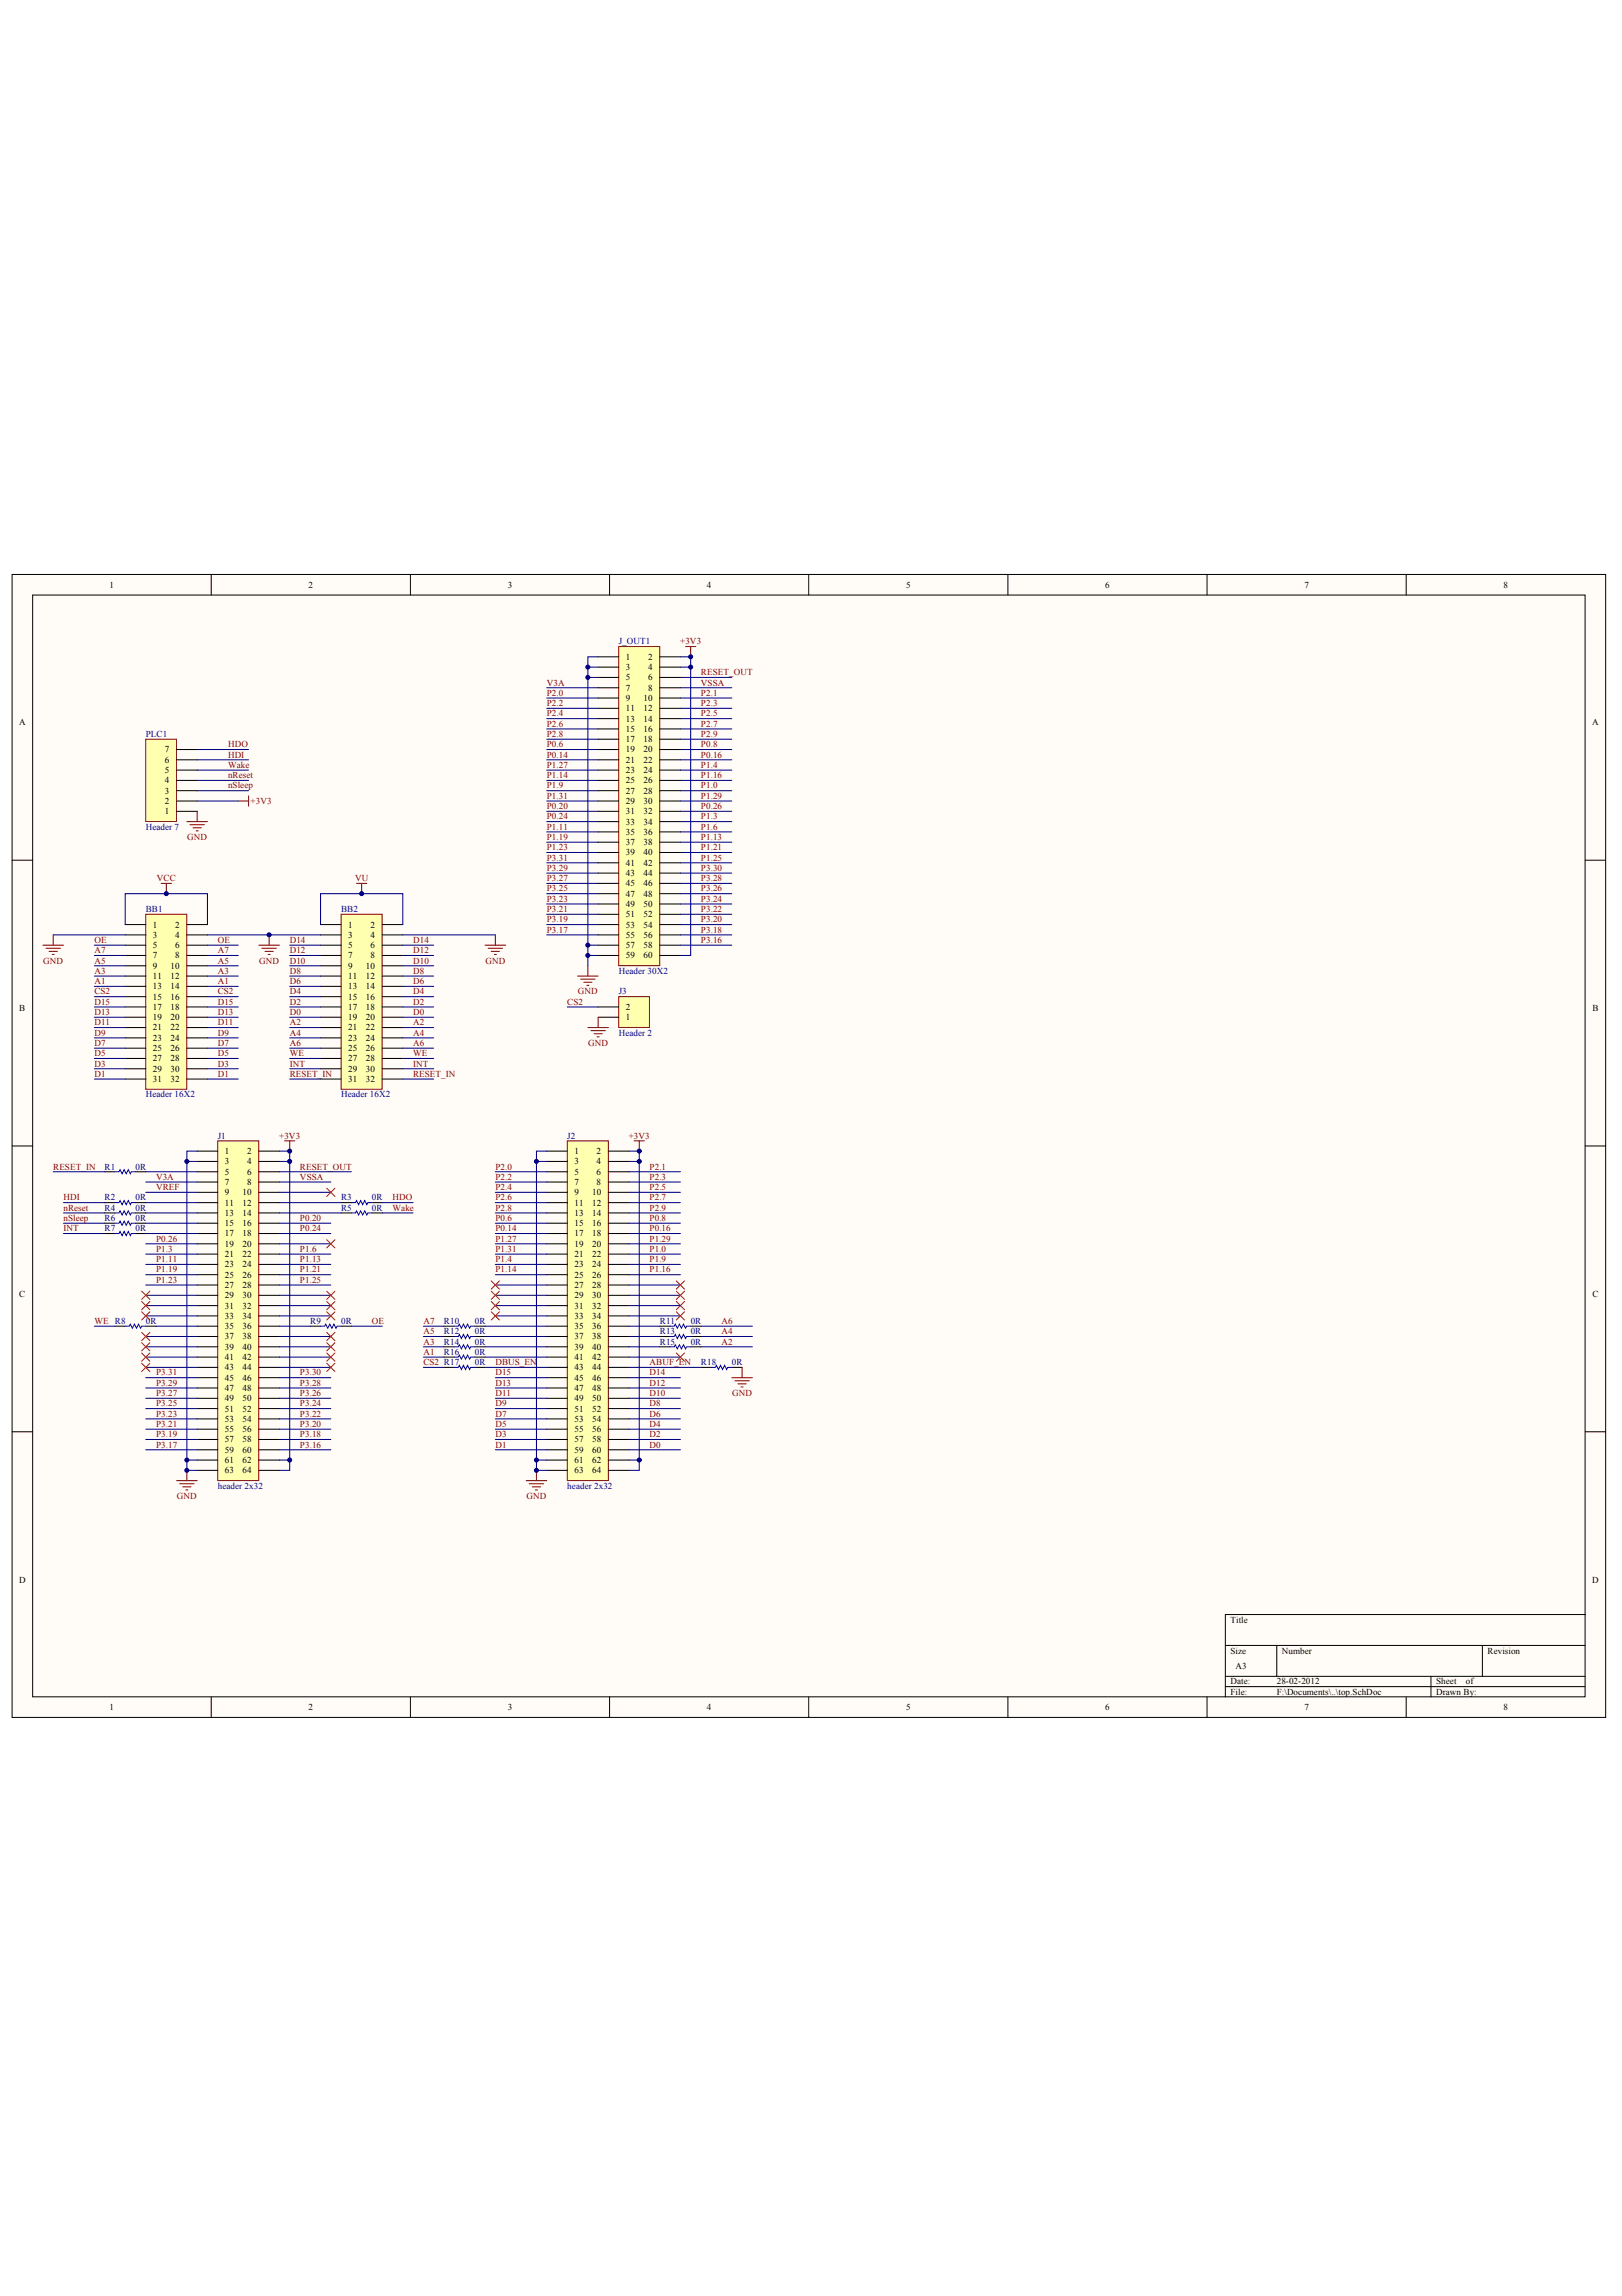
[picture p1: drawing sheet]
<svg xmlns="http://www.w3.org/2000/svg" width="210mm" height="297mm" viewBox="0 0 210 297" stroke-linecap="round" stroke-linejoin="round" font-family="sans-serif">
<defs><g id="words">
<g font-size="1.2">
<text x="14.2" y="76">1</text>
<text x="39.9" y="76">2</text>
<text x="65.7" y="76">3</text>
<text x="91.5" y="76">4</text>
<text x="117.3" y="76">5</text>
<text x="143" y="76">6</text>
<text x="168.8" y="76">7</text>
<text x="194.6" y="76">8</text>
<text x="81" y="85.4">1</text>
<text x="81" y="86.7">3</text>
<text x="81" y="88">5</text>
<text x="81" y="89.4">7</text>
<text x="83.9" y="85.4">2</text>
<text x="83.9" y="86.7">4</text>
<text x="83.9" y="88">6</text>
<text x="83.9" y="89.4">8</text>
<text x="2.5" y="93.8">A</text>
<text x="81" y="90.7">9</text>
<text x="81" y="92">11</text>
<text x="81" y="93.3">13</text>
<text x="81" y="94.7">15</text>
<text x="83.3" y="90.7">10</text>
<text x="83.3" y="92">12</text>
<text x="83.3" y="93.3">14</text>
<text x="83.3" y="94.7">16</text>
<text x="206" y="93.8">A</text>
<text x="21.3" y="101.3">4</text>
<text x="21.3" y="100">5</text>
<text x="21.3" y="98.7">6</text>
<text x="21.3" y="97.3">7</text>
<text x="81" y="96">17</text>
<text x="81" y="97.3">19</text>
<text x="81" y="98.7">21</text>
<text x="81" y="100">23</text>
<text x="81" y="101.3">25</text>
<text x="83.3" y="96">18</text>
<text x="83.3" y="97.3">20</text>
<text x="83.3" y="98.7">22</text>
<text x="83.3" y="100">24</text>
<text x="83.3" y="101.3">26</text>
<text x="21.3" y="105.3">1</text>
<text x="21.3" y="104">2</text>
<text x="21.3" y="102.7">3</text>
<text x="81" y="102.7">27</text>
<text x="81" y="104">29</text>
<text x="81" y="105.3">31</text>
<text x="81" y="106.7">33</text>
<text x="83.3" y="102.7">28</text>
<text x="83.3" y="104">30</text>
<text x="83.3" y="105.3">32</text>
<text x="83.3" y="106.7">34</text>
<text x="81" y="108">35</text>
<text x="81" y="109.3">37</text>
<text x="81" y="110.7">39</text>
<text x="81" y="112">41</text>
<text x="81" y="113.3">43</text>
<text x="83.3" y="108">36</text>
<text x="83.3" y="109.3">38</text>
<text x="83.3" y="110.7">40</text>
<text x="83.3" y="112">42</text>
<text x="83.3" y="113.3">44</text>
<text x="19.8" y="120">1</text>
<text x="22.7" y="120">2</text>
<text x="45.1" y="120">1</text>
<text x="47.9" y="120">2</text>
<text x="81" y="114.7">45</text>
<text x="81" y="116">47</text>
<text x="81" y="117.3">49</text>
<text x="81" y="118.7">51</text>
<text x="81" y="120">53</text>
<text x="83.3" y="114.7">46</text>
<text x="83.3" y="116">48</text>
<text x="83.3" y="117.3">50</text>
<text x="83.3" y="118.7">52</text>
<text x="83.3" y="120">54</text>
<text x="19.8" y="121.3">3</text>
<text x="19.8" y="122.7">5</text>
<text x="19.8" y="124">7</text>
<text x="19.8" y="125.3">9</text>
<text x="22.1" y="125.3">10</text>
<text x="22.7" y="121.3">4</text>
<text x="22.7" y="122.7">6</text>
<text x="22.7" y="124">8</text>
<text x="45.1" y="121.3">3</text>
<text x="45.1" y="122.7">5</text>
<text x="45.1" y="124">7</text>
<text x="45.1" y="125.3">9</text>
<text x="47.3" y="125.3">10</text>
<text x="47.9" y="121.3">4</text>
<text x="47.9" y="122.7">6</text>
<text x="47.9" y="124">8</text>
<text x="81" y="121.3">55</text>
<text x="81" y="122.7">57</text>
<text x="81" y="124">59</text>
<text x="83.3" y="121.3">56</text>
<text x="83.3" y="122.7">58</text>
<text x="83.3" y="124">60</text>
<text x="2.5" y="130.8">B</text>
<text x="19.8" y="126.7">11</text>
<text x="19.8" y="128">13</text>
<text x="19.8" y="129.3">15</text>
<text x="19.8" y="130.7">17</text>
<text x="19.8" y="132">19</text>
<text x="22.1" y="126.7">12</text>
<text x="22.1" y="128">14</text>
<text x="22.1" y="129.3">16</text>
<text x="22.1" y="130.7">18</text>
<text x="22.1" y="132">20</text>
<text x="45.1" y="126.7">11</text>
<text x="45.1" y="128">13</text>
<text x="45.1" y="129.3">15</text>
<text x="45.1" y="130.7">17</text>
<text x="45.1" y="132">19</text>
<text x="47.3" y="126.7">12</text>
<text x="47.3" y="128">14</text>
<text x="47.3" y="129.3">16</text>
<text x="47.3" y="130.7">18</text>
<text x="47.3" y="132">20</text>
<text x="81" y="132">1</text>
<text x="81" y="130.7">2</text>
<text x="206.1" y="130.8">B</text>
<text x="19.8" y="133.3">21</text>
<text x="19.8" y="134.6">23</text>
<text x="19.8" y="136">25</text>
<text x="19.8" y="137.3">27</text>
<text x="22.1" y="133.3">22</text>
<text x="22.1" y="134.6">24</text>
<text x="22.1" y="136">26</text>
<text x="22.1" y="137.3">28</text>
<text x="45.1" y="133.3">21</text>
<text x="45.1" y="134.6">23</text>
<text x="45.1" y="136">25</text>
<text x="45.1" y="137.3">27</text>
<text x="47.3" y="133.3">22</text>
<text x="47.3" y="134.6">24</text>
<text x="47.3" y="136">26</text>
<text x="47.3" y="137.3">28</text>
<text x="19.8" y="138.6">29</text>
<text x="19.8" y="140">31</text>
<text x="22.1" y="138.6">30</text>
<text x="22.1" y="140">32</text>
<text x="45.1" y="138.6">29</text>
<text x="45.1" y="140">31</text>
<text x="47.3" y="138.6">30</text>
<text x="47.3" y="140">32</text>
<text x="29.1" y="149.3">1</text>
<text x="32" y="149.3">2</text>
<text x="74.3" y="149.3">1</text>
<text x="77.2" y="149.3">2</text>
<text x="29.1" y="150.6">3</text>
<text x="29.1" y="152">5</text>
<text x="29.1" y="153.3">7</text>
<text x="29.1" y="154.6">9</text>
<text x="29.1" y="156">11</text>
<text x="31.4" y="154.6">10</text>
<text x="31.4" y="156">12</text>
<text x="32" y="150.6">4</text>
<text x="32" y="152">6</text>
<text x="32" y="153.3">8</text>
<text x="74.3" y="150.6">3</text>
<text x="74.3" y="152">5</text>
<text x="74.3" y="153.3">7</text>
<text x="74.3" y="154.6">9</text>
<text x="74.3" y="156">11</text>
<text x="76.6" y="154.6">10</text>
<text x="76.6" y="156">12</text>
<text x="77.2" y="150.6">4</text>
<text x="77.2" y="152">6</text>
<text x="77.2" y="153.3">8</text>
<text x="29.1" y="157.3">13</text>
<text x="29.1" y="158.6">15</text>
<text x="29.1" y="160">17</text>
<text x="29.1" y="161.3">19</text>
<text x="31.4" y="157.3">14</text>
<text x="31.4" y="158.6">16</text>
<text x="31.4" y="160">18</text>
<text x="31.4" y="161.3">20</text>
<text x="74.3" y="157.3">13</text>
<text x="74.3" y="158.6">15</text>
<text x="74.3" y="160">17</text>
<text x="74.3" y="161.3">19</text>
<text x="76.6" y="157.3">14</text>
<text x="76.6" y="158.6">16</text>
<text x="76.6" y="160">18</text>
<text x="76.6" y="161.3">20</text>
<text x="2.5" y="167.8">C</text>
<text x="29.1" y="162.6">21</text>
<text x="29.1" y="164">23</text>
<text x="29.1" y="165.3">25</text>
<text x="29.1" y="166.6">27</text>
<text x="29.1" y="168">29</text>
<text x="31.4" y="162.6">22</text>
<text x="31.4" y="164">24</text>
<text x="31.4" y="165.3">26</text>
<text x="31.4" y="166.6">28</text>
<text x="31.4" y="168">30</text>
<text x="74.3" y="162.6">21</text>
<text x="74.3" y="164">23</text>
<text x="74.3" y="165.3">25</text>
<text x="74.3" y="166.6">27</text>
<text x="74.3" y="168">29</text>
<text x="76.6" y="162.6">22</text>
<text x="76.6" y="164">24</text>
<text x="76.6" y="165.3">26</text>
<text x="76.6" y="166.6">28</text>
<text x="76.6" y="168">30</text>
<text x="206.1" y="167.8">C</text>
<text x="29.1" y="169.3">31</text>
<text x="29.1" y="170.6">33</text>
<text x="29.1" y="172">35</text>
<text x="29.1" y="173.3">37</text>
<text x="31.4" y="169.3">32</text>
<text x="31.4" y="170.6">34</text>
<text x="31.4" y="172">36</text>
<text x="31.4" y="173.3">38</text>
<text x="74.3" y="169.3">31</text>
<text x="74.3" y="170.6">33</text>
<text x="74.3" y="172">35</text>
<text x="74.3" y="173.3">37</text>
<text x="76.6" y="169.3">32</text>
<text x="76.6" y="170.6">34</text>
<text x="76.6" y="172">36</text>
<text x="76.6" y="173.3">38</text>
<text x="29.1" y="174.6">39</text>
<text x="29.1" y="175.9">41</text>
<text x="29.1" y="177.3">43</text>
<text x="29.1" y="178.6">45</text>
<text x="29.1" y="179.9">47</text>
<text x="31.4" y="174.6">40</text>
<text x="31.4" y="175.9">42</text>
<text x="31.4" y="177.3">44</text>
<text x="31.4" y="178.6">46</text>
<text x="31.4" y="179.9">48</text>
<text x="74.3" y="174.6">39</text>
<text x="74.3" y="175.9">41</text>
<text x="74.3" y="177.3">43</text>
<text x="74.3" y="178.6">45</text>
<text x="74.3" y="179.9">47</text>
<text x="76.6" y="174.6">40</text>
<text x="76.6" y="175.9">42</text>
<text x="76.6" y="177.3">44</text>
<text x="76.6" y="178.6">46</text>
<text x="76.6" y="179.9">48</text>
<text x="29.1" y="181.3">49</text>
<text x="29.1" y="182.6">51</text>
<text x="29.1" y="183.9">53</text>
<text x="29.1" y="185.3">55</text>
<text x="31.4" y="181.3">50</text>
<text x="31.4" y="182.6">52</text>
<text x="31.4" y="183.9">54</text>
<text x="31.4" y="185.3">56</text>
<text x="74.3" y="181.3">49</text>
<text x="74.3" y="182.6">51</text>
<text x="74.3" y="183.9">53</text>
<text x="74.3" y="185.3">55</text>
<text x="76.6" y="181.3">50</text>
<text x="76.6" y="182.6">52</text>
<text x="76.6" y="183.9">54</text>
<text x="76.6" y="185.3">56</text>
<text x="29.1" y="186.6">57</text>
<text x="29.1" y="187.9">59</text>
<text x="29.1" y="189.3">61</text>
<text x="29.1" y="190.6">63</text>
<text x="31.4" y="186.6">58</text>
<text x="31.4" y="187.9">60</text>
<text x="31.4" y="189.3">62</text>
<text x="31.4" y="190.6">64</text>
<text x="74.3" y="186.6">57</text>
<text x="74.3" y="187.9">59</text>
<text x="74.3" y="189.3">61</text>
<text x="74.3" y="190.6">63</text>
<text x="76.6" y="186.6">58</text>
<text x="76.6" y="187.9">60</text>
<text x="76.6" y="189.3">62</text>
<text x="76.6" y="190.6">64</text>
<text x="2.5" y="204.8">D</text>
<text x="159.2" y="209.9">Title</text>
<text x="206" y="204.8">D</text>
<text x="159.2" y="213.9">Size</text>
<text x="159.9" y="215.9">A3</text>
<text x="165.9" y="213.9">Number</text>
<text x="192.5" y="213.9">Revision</text>
<text x="14.2" y="221.2">1</text>
<text x="39.9" y="221.2">2</text>
<text x="65.7" y="221.2">3</text>
<text x="91.5" y="221.2">4</text>
<text x="117.3" y="221.2">5</text>
<text x="143" y="221.2">6</text>
<text x="159.2" y="217.9">Date:</text>
<text x="159.2" y="219.2">File:</text>
<text x="165.2" y="217.9">28-02-2012</text>
<text x="165.2" y="219.2">F:\Documents\..\top.SchDoc</text>
<text x="168.8" y="221.2">7</text>
<text x="185.8" y="217.9">Sheet</text>
<text x="185.8" y="219.2">Drawn By:</text>
<text x="189.7" y="217.9">of</text>
<text x="194.6" y="221.2">8</text>
</g>
<g font-size="1.2" fill="#000080">
<text x="80.1" y="83.4">J_OUT1</text>
<text x="18.9" y="95.3">PLC1</text>
<text x="18.9" y="107.3">Header 7</text>
<text x="18.9" y="118">BB1</text>
<text x="44.1" y="118">BB2</text>
<text x="80.1" y="126">Header 30X2</text>
<text x="80.1" y="128.7">J3</text>
<text x="80.1" y="134">Header 2</text>
<text x="18.9" y="142">Header 16X2</text>
<text x="44.1" y="142">Header 16X2</text>
<text x="28.2" y="147.3">J1</text>
<text x="73.4" y="147.3">J2</text>
<text x="13.5" y="151.3">R1</text>
<text x="13.5" y="155.3">R2</text>
<text x="17.5" y="151.3">0R</text>
<text x="17.5" y="155.3">0R</text>
<text x="44.1" y="155.3">R3</text>
<text x="48.1" y="155.3">0R</text>
<text x="13.5" y="159.3">R7</text>
<text x="13.5" y="156.6">R4</text>
<text x="13.5" y="158">R6</text>
<text x="17.5" y="159.3">0R</text>
<text x="17.5" y="156.6">0R</text>
<text x="17.5" y="158">0R</text>
<text x="44.1" y="156.6">R5</text>
<text x="48.1" y="156.6">0R</text>
<text x="18.9" y="171.3">0R</text>
<text x="40.2" y="171.3">R9</text>
<text x="44.1" y="171.3">0R</text>
<text x="57.4" y="171.3">R10</text>
<text x="57.4" y="172.6">R12</text>
<text x="57.4" y="174">R14</text>
<text x="61.4" y="171.3">0R</text>
<text x="61.4" y="172.6">0R</text>
<text x="61.4" y="174">0R</text>
<text x="85.4" y="171.3">R11</text>
<text x="85.4" y="172.6">R13</text>
<text x="85.4" y="174">R15</text>
<text x="89.4" y="171.3">0R</text>
<text x="89.4" y="172.6">0R</text>
<text x="89.4" y="174">0R</text>
<text x="57.4" y="175.3">R16</text>
<text x="61.4" y="175.3">0R</text>
<text x="61.4" y="176.6">0R</text>
<text x="90.7" y="176.6">R18</text>
<text x="94.7" y="176.6">0R</text>
<text x="28.2" y="192.6">header 2x32</text>
<text x="73.4" y="192.6">header 2x32</text>
</g>
<g font-size="1.2" fill="#800000">
<text x="88" y="83.4">+3V3</text>
<text x="70.8" y="88.7">V3A</text>
<text x="90.7" y="87.4">RESET_OUT</text>
<text x="90.7" y="88.7">VSSA</text>
<text x="70.8" y="95.3">P2.8</text>
<text x="70.8" y="94">P2.6</text>
<text x="70.8" y="91.4">P2.2</text>
<text x="70.8" y="92.7">P2.4</text>
<text x="70.8" y="90">P2.0</text>
<text x="90.7" y="95.3">P2.9</text>
<text x="90.7" y="94">P2.7</text>
<text x="90.7" y="91.4">P2.3</text>
<text x="90.7" y="92.7">P2.5</text>
<text x="90.7" y="90">P2.1</text>
<text x="29.5" y="99.3">Wake</text>
<text x="29.5" y="100.7">nReset</text>
<text x="29.5" y="98">HDI</text>
<text x="29.5" y="96.7">HDO</text>
<text x="70.8" y="100.7">P1.14</text>
<text x="70.8" y="99.3">P1.27</text>
<text x="70.8" y="98">P0.14</text>
<text x="70.8" y="96.7">P0.6</text>
<text x="90.7" y="99.3">P1.4</text>
<text x="90.7" y="100.7">P1.16</text>
<text x="90.7" y="98">P0.16</text>
<text x="90.7" y="96.7">P0.8</text>
<text x="29.5" y="102">nSleep</text>
<text x="32.4" y="104">+3V3</text>
<text x="70.8" y="103.3">P1.31</text>
<text x="70.8" y="102">P1.9</text>
<text x="70.8" y="107.3">P1.11</text>
<text x="70.8" y="104.7">P0.20</text>
<text x="70.8" y="106">P0.24</text>
<text x="90.7" y="102">P1.0</text>
<text x="90.7" y="103.3">P1.29</text>
<text x="90.7" y="104.7">P0.26</text>
<text x="90.7" y="106">P1.3</text>
<text x="90.7" y="107.3">P1.6</text>
<text x="20.3" y="114">VCC</text>
<text x="24.2" y="108.7">GND</text>
<text x="46" y="114">VU</text>
<text x="70.8" y="108.7">P1.19</text>
<text x="70.8" y="110">P1.23</text>
<text x="70.8" y="114">P3.27</text>
<text x="70.8" y="111.3">P3.31</text>
<text x="70.8" y="112.7">P3.29</text>
<text x="90.7" y="108.7">P1.13</text>
<text x="90.7" y="110">P1.21</text>
<text x="90.7" y="111.3">P1.25</text>
<text x="90.7" y="112.7">P3.30</text>
<text x="90.7" y="114">P3.28</text>
<text x="70.8" y="115.3">P3.25</text>
<text x="70.8" y="119.3">P3.19</text>
<text x="70.8" y="118">P3.21</text>
<text x="70.8" y="116.7">P3.23</text>
<text x="90.7" y="116.7">P3.24</text>
<text x="90.7" y="115.3">P3.26</text>
<text x="90.7" y="119.3">P3.20</text>
<text x="90.7" y="118">P3.22</text>
<text x="5.6" y="124.7">GND</text>
<text x="12.2" y="126">A3</text>
<text x="12.2" y="124.7">A5</text>
<text x="12.2" y="122">OE</text>
<text x="12.2" y="123.3">A7</text>
<text x="28.2" y="126">A3</text>
<text x="28.2" y="124.7">A5</text>
<text x="28.2" y="122">OE</text>
<text x="28.2" y="123.3">A7</text>
<text x="33.5" y="124.7">GND</text>
<text x="37.5" y="126">D8</text>
<text x="37.5" y="124.7">D10</text>
<text x="37.5" y="123.3">D12</text>
<text x="37.5" y="122">D14</text>
<text x="53.5" y="126">D8</text>
<text x="53.5" y="124.7">D10</text>
<text x="53.5" y="123.3">D12</text>
<text x="53.5" y="122">D14</text>
<text x="62.8" y="124.7">GND</text>
<text x="70.8" y="120.7">P3.17</text>
<text x="90.7" y="122">P3.16</text>
<text x="90.7" y="120.7">P3.18</text>
<text x="12.2" y="131.3">D13</text>
<text x="12.2" y="130">D15</text>
<text x="12.2" y="127.3">A1</text>
<text x="12.2" y="128.7">CS2</text>
<text x="28.2" y="131.3">D13</text>
<text x="28.2" y="130">D15</text>
<text x="28.2" y="127.3">A1</text>
<text x="28.2" y="128.7">CS2</text>
<text x="37.5" y="131.3">D0</text>
<text x="37.5" y="130">D2</text>
<text x="37.5" y="128.7">D4</text>
<text x="37.5" y="127.3">D6</text>
<text x="53.5" y="131.3">D0</text>
<text x="53.5" y="130">D2</text>
<text x="53.5" y="128.7">D4</text>
<text x="53.5" y="127.3">D6</text>
<text x="73.4" y="130">CS2</text>
<text x="74.8" y="128.7">GND</text>
<text x="12.2" y="138">D3</text>
<text x="12.2" y="136.6">D5</text>
<text x="12.2" y="135.3">D7</text>
<text x="12.2" y="134">D9</text>
<text x="12.2" y="132.7">D11</text>
<text x="28.2" y="138">D3</text>
<text x="28.2" y="136.6">D5</text>
<text x="28.2" y="135.3">D7</text>
<text x="28.2" y="134">D9</text>
<text x="28.2" y="132.7">D11</text>
<text x="37.5" y="136.6">WE</text>
<text x="37.5" y="138">INT</text>
<text x="37.5" y="132.7">A2</text>
<text x="37.5" y="134">A4</text>
<text x="37.5" y="135.3">A6</text>
<text x="53.5" y="132.7">A2</text>
<text x="53.5" y="134">A4</text>
<text x="53.5" y="135.3">A6</text>
<text x="53.5" y="136.6">WE</text>
<text x="53.5" y="138">INT</text>
<text x="76.1" y="135.3">GND</text>
<text x="12.2" y="139.3">D1</text>
<text x="28.2" y="139.3">D1</text>
<text x="37.5" y="139.3">RESET_IN</text>
<text x="53.5" y="139.3">RESET_IN</text>
<text x="36.1" y="147.3">+3V3</text>
<text x="81.4" y="147.3">+3V3</text>
<text x="6.9" y="151.3">RESET_IN</text>
<text x="8.2" y="155.3">HDI</text>
<text x="20.2" y="152.6">V3A</text>
<text x="20.2" y="154">VREF</text>
<text x="38.8" y="151.3">RESET_OUT</text>
<text x="38.8" y="152.6">VSSA</text>
<text x="50.8" y="155.3">HDO</text>
<text x="64.1" y="155.3">P2.6</text>
<text x="64.1" y="152.6">P2.2</text>
<text x="64.1" y="154">P2.4</text>
<text x="64.1" y="151.3">P2.0</text>
<text x="84.1" y="155.3">P2.7</text>
<text x="84.1" y="152.6">P2.3</text>
<text x="84.1" y="154">P2.5</text>
<text x="84.1" y="151.3">P2.1</text>
<text x="8.2" y="158">nSleep</text>
<text x="8.2" y="159.3">INT</text>
<text x="8.2" y="156.6">nReset</text>
<text x="20.2" y="160.6">P0.26</text>
<text x="20.2" y="162">P1.3</text>
<text x="38.8" y="158">P0.20</text>
<text x="38.8" y="159.3">P0.24</text>
<text x="38.8" y="162">P1.6</text>
<text x="50.8" y="156.6">Wake</text>
<text x="64.1" y="162">P1.31</text>
<text x="64.1" y="160.6">P1.27</text>
<text x="64.1" y="159.3">P0.14</text>
<text x="64.1" y="158">P0.6</text>
<text x="64.1" y="156.6">P2.8</text>
<text x="84.1" y="162">P1.0</text>
<text x="84.1" y="160.6">P1.29</text>
<text x="84.1" y="159.3">P0.16</text>
<text x="84.1" y="158">P0.8</text>
<text x="84.1" y="156.6">P2.9</text>
<text x="20.2" y="163.3">P1.11</text>
<text x="20.2" y="164.6">P1.19</text>
<text x="20.2" y="166">P1.23</text>
<text x="38.8" y="163.3">P1.13</text>
<text x="38.8" y="164.6">P1.21</text>
<text x="38.8" y="166">P1.25</text>
<text x="64.1" y="164.6">P1.14</text>
<text x="64.1" y="163.3">P1.4</text>
<text x="84.1" y="164.6">P1.16</text>
<text x="84.1" y="163.3">P1.9</text>
<text x="12.2" y="171.3">WE R8</text>
<text x="48.1" y="171.3">OE</text>
<text x="54.8" y="174">A3</text>
<text x="54.8" y="172.6">A5</text>
<text x="54.8" y="171.3">A7</text>
<text x="93.4" y="174">A2</text>
<text x="93.4" y="172.6">A4</text>
<text x="93.4" y="171.3">A6</text>
<text x="20.2" y="177.9">P3.31</text>
<text x="20.2" y="179.3">P3.29</text>
<text x="38.8" y="177.9">P3.30</text>
<text x="38.8" y="179.3">P3.28</text>
<text x="54.8" y="175.3">A1</text>
<text x="54.8" y="176.6">CS2 R17</text>
<text x="64.1" y="179.3">D13</text>
<text x="64.1" y="177.9">D15</text>
<text x="64.1" y="176.6">DBUS_EN</text>
<text x="84.1" y="179.3">D12</text>
<text x="84.1" y="177.9">D14</text>
<text x="84.1" y="176.6">ABUF_EN</text>
<text x="20.2" y="185.9">P3.19</text>
<text x="20.2" y="184.6">P3.21</text>
<text x="20.2" y="183.3">P3.23</text>
<text x="20.2" y="181.9">P3.25</text>
<text x="20.2" y="180.6">P3.27</text>
<text x="38.8" y="185.9">P3.18</text>
<text x="38.8" y="184.6">P3.20</text>
<text x="38.8" y="183.3">P3.22</text>
<text x="38.8" y="181.9">P3.24</text>
<text x="38.8" y="180.6">P3.26</text>
<text x="64.1" y="185.9">D3</text>
<text x="64.1" y="184.6">D5</text>
<text x="64.1" y="183.3">D7</text>
<text x="64.1" y="181.9">D9</text>
<text x="64.1" y="180.6">D11</text>
<text x="84.1" y="185.9">D2</text>
<text x="84.1" y="184.6">D4</text>
<text x="84.1" y="183.3">D6</text>
<text x="84.1" y="181.9">D8</text>
<text x="84.1" y="180.6">D10</text>
<text x="94.7" y="180.6">GND</text>
<text x="20.2" y="187.3">P3.17</text>
<text x="38.8" y="187.3">P3.16</text>
<text x="64.1" y="187.3">D1</text>
<text x="84.1" y="187.3">D0</text>
<text x="22.9" y="193.9">GND</text>
<text x="68.1" y="193.9">GND</text>
</g>
</g></defs>
<g fill="#fffcf8" stroke="#000" stroke-width=".13">
<path d="M1.6 74.3h206.2v147.9h-206.2z"/>
<path d="M4.2 77h200.9v142.5h-200.9z"/>
</g>
<g fill="none" stroke="#000" stroke-width=".13">
<path d="M27.3 74.3v2.7M53.1 74.3v2.7M78.9 74.3v2.7M104.7 74.3v2.7M130.4 74.3v2.7M156.2 74.3v2.7M182 74.3v2.7M1.6 111.3h2.6M205.1 111.3h2.7M1.6 148.3h2.6M205.1 148.3h2.7M1.6 185.2h2.6"/>
<path d="M205.1 185.2h2.7M27.3 219.5v2.7M53.1 219.5v2.7M78.9 219.5v2.7M104.7 219.5v2.7M130.4 219.5v2.7M156.2 219.5v2.7M158.6 212.9h46.5M158.6 216.9h46.5M158.6 218.2h46.5M165.2 212.9v4M182 219.5v2.7"/>
<path d="M185.2 216.9v2.6M191.8 212.9v4M205.1 208.9h-46.5v10.6"/>
</g>
<path d="M18.9 118.3h5.3v22.6h-5.3z" fill="#ffffb0" stroke="#800000" stroke-width=".13"/>
<g fill="none" stroke="#000" stroke-width=".13">
<path d="M16.2 119.6h2.7M24.2 119.6h2.6M16.2 120.9h2.7M16.2 122.3h2.7M16.2 123.6h2.7M16.2 124.9h2.7M16.2 126.3h2.7M16.2 127.6h2.7M16.2 128.9h2.7M16.2 130.3h2.7M16.2 131.6h2.7M16.2 132.9h2.7"/>
<path d="M16.2 134.3h2.7M16.2 135.6h2.7M16.2 136.9h2.7M16.2 138.3h2.7M16.2 139.6h2.7M24.2 120.9h2.6M24.2 122.3h2.6M24.2 123.6h2.6M24.2 124.9h2.6M24.2 126.3h2.6M24.2 127.6h2.6M24.2 128.9h2.6"/>
<path d="M24.2 130.3h2.6M24.2 131.6h2.6M24.2 132.9h2.6M24.2 134.3h2.6M24.2 135.6h2.6M24.2 136.9h2.6M24.2 138.3h2.6M24.2 139.6h2.6"/>
</g>
<path d="M44.1 118.3h5.4v22.6h-5.4z" fill="#ffffb0" stroke="#800000" stroke-width=".13"/>
<g fill="none" stroke="#000" stroke-width=".13">
<path d="M41.5 119.6h2.6M49.5 119.6h2.6M41.5 120.9h2.6M41.5 122.3h2.6M41.5 123.6h2.6M41.5 124.9h2.6M41.5 126.3h2.6M41.5 127.6h2.6M41.5 128.9h2.6M41.5 130.3h2.6M41.5 131.6h2.6M41.5 132.9h2.6"/>
<path d="M41.5 134.3h2.6M41.5 135.6h2.6M41.5 136.9h2.6M41.5 138.3h2.6M41.5 139.6h2.6M49.5 120.9h2.6M49.5 122.3h2.6M49.5 123.6h2.6M49.5 124.9h2.6M49.5 126.3h2.6M49.5 127.6h2.6M49.5 128.9h2.6"/>
<path d="M49.5 130.3h2.6M49.5 131.6h2.6M49.5 132.9h2.6M49.5 134.3h2.6M49.5 135.6h2.6M49.5 136.9h2.6M49.5 138.3h2.6M49.5 139.6h2.6"/>
</g>
<path d="M28.2 147.6h5.3v43.9h-5.3z" fill="#ffffb0" stroke="#800000" stroke-width=".13"/>
<g fill="none" stroke="#000" stroke-width=".13">
<path d="M25.5 148.9h2.7M25.5 150.3h2.7M25.5 151.6h2.7M25.5 152.9h2.7M25.5 154.3h2.7M25.5 155.6h2.7M25.5 156.9h2.7M25.5 158.3h2.7M25.5 159.6h2.7M33.5 148.9h2.7M33.5 150.3h2.7M33.5 151.6h2.7"/>
<path d="M33.5 152.9h2.7M33.5 154.3h2.7M33.5 155.6h2.7M33.5 156.9h2.7M33.5 158.3h2.7M33.5 159.6h2.7M25.5 160.9h2.7M25.5 162.2h2.7M25.5 163.6h2.7M25.5 164.9h2.7M25.5 166.2h2.7M25.5 167.6h2.7"/>
<path d="M25.5 168.9h2.7M25.5 170.2h2.7M25.5 171.6h2.7M25.5 172.9h2.7M25.5 174.2h2.7M25.5 175.6h2.7M25.5 176.9h2.7M25.5 178.2h2.7M25.5 179.6h2.7M33.5 160.9h2.7M33.5 162.2h2.7M33.5 163.6h2.7"/>
<path d="M33.5 164.9h2.7M33.5 166.2h2.7M33.5 167.6h2.7M33.5 168.9h2.7M33.5 170.2h2.7M33.5 171.6h2.7M33.5 172.9h2.7M33.5 174.2h2.7M33.5 175.6h2.7M33.5 176.9h2.7M33.5 178.2h2.7M33.5 179.6h2.7"/>
<path d="M25.5 180.9h2.7M25.5 182.2h2.7M25.5 183.6h2.7M25.5 184.9h2.7M25.5 186.2h2.7M25.5 187.6h2.7M25.5 188.9h2.7M25.5 190.2h2.7M33.5 180.9h2.7M33.5 182.2h2.7M33.5 183.6h2.7M33.5 184.9h2.7"/>
<path d="M33.5 186.2h2.7M33.5 187.6h2.7M33.5 188.9h2.7M33.5 190.2h2.7"/>
</g>
<path d="M25.5 99.6h6.7M25.5 101h6.7M25.5 102.3h6.7" fill="none" stroke="#000080" stroke-width=".13"/>
<path d="M18.9 95.6h3.9v10.7h-3.9z" fill="#ffffb0" stroke="#800000" stroke-width=".13"/>
<path d="M22.9 99.6h2.6M22.9 98.3h2.6M22.9 97h2.6M22.9 105h2.6M22.9 103.6h2.6M22.9 102.3h2.6M22.9 101h2.6" fill="none" stroke="#000" stroke-width=".13"/>
<g fill="none" stroke="#800000" stroke-width=".13">
<path d="M20.9 114.3h1.3M21.5 114.3v1.3M24.2 106.3h2.6M24.6 106.7h1.8M25 107.1h1M25.4 107.5h.2M25.5 105v1.3M30.8 103.6h1.4M32.2 103v1.3M46.1 114.3h1.4M46.8 114.3v1.3M5.6 122.3h2.6"/>
<path d="M6 122.7h1.8M6.4 123.1h1M6.8 123.5h.2M6.9 120.9v1.4M33.5 122.3h2.7M33.9 122.7h1.9M34.3 123.1h1.1M34.7 123.5h.3M34.8 120.9v1.4M62.8 122.3h2.6M63.2 122.7h1.8M63.6 123.1h1"/>
<path d="M64 123.5h.2M64.1 120.9v1.4M36.8 147.6h1.4M37.5 147.6v1.3M22.9 191.6h2.6M23.3 192h1.8M23.7 192.4h1M24.1 192.8h.2M24.2 190.2v1.4"/>
</g>
<g fill="none" stroke="#000080" stroke-width=".13">
<path d="M25.5 98.3h6.7M25.5 97h6.7M16.2 119.6v-4h10.6v4M25.5 103.6h5.3M41.5 119.6v-4h10.6v4M6.9 120.9h9.3M12.2 122.3h4M12.2 123.6h4M12.2 124.9h4M12.2 126.3h4M12.2 127.6h4M12.2 128.9h4"/>
<path d="M12.2 130.3h4M12.2 131.6h4M12.2 132.9h4M12.2 134.3h4M12.2 135.6h4M12.2 136.9h4M12.2 138.3h4M12.2 139.6h4M26.8 120.9h14.7M26.8 122.3h4M26.8 123.6h4M26.8 124.9h4"/>
<path d="M26.8 126.3h4M26.8 127.6h4M26.8 128.9h4M26.8 130.3h4M26.8 131.6h4M26.8 132.9h4M26.8 134.3h4M26.8 135.6h4M26.8 136.9h4M26.8 138.3h4M26.8 139.6h4M37.5 122.3h4"/>
<path d="M37.5 123.6h4M37.5 124.9h4M37.5 126.3h4M37.5 128.9h4M37.5 130.3h4M37.5 131.6h4M37.5 132.9h4M37.5 134.3h4M37.5 135.6h4M37.5 136.9h4M37.5 138.3h4M37.5 139.6h4"/>
<path d="M52.1 120.9h12M52.1 122.3h4M52.1 123.6h4M52.1 124.9h4M52.1 126.3h4M52.1 127.6h4M52.1 128.9h4M52.1 130.3h4M52.1 131.6h4M52.1 132.9h4M52.1 134.3h4M52.1 135.6h4"/>
<path d="M52.1 136.9h4M52.1 138.3h4M52.1 139.6h4M8.2 159.6h5.3M8.2 156.9h5.3M8.2 158.3h5.3M18.9 154.3h6.6M18.9 155.6h6.6M18.9 151.6h6.6M18.9 152.9h6.6M24.2 150.3h1.3M25.5 148.9h-1.3v40"/>
<path d="M36.2 148.9h1.3v41.3h-1.3M36.2 159.6h6.6M36.2 154.3h6.6M36.2 155.6h7.9M36.2 150.3h1.3M36.2 151.6h9.3M36.2 152.9h6.6M36.2 158.3h6.6M49.5 156.9h4M18.9 179.6h6.6M18.9 175.6h6.6M18.9 176.9h6.6"/>
<path d="M18.9 178.2h6.6M18.9 172.9h6.6M18.9 174.2h6.6M18.9 167.6h6.6M18.9 168.9h6.6M18.9 170.2h6.6M18.9 163.6h6.6M18.9 164.9h6.6M18.9 166.2h6.6M18.9 160.9h6.6M18.9 162.2h6.6M36.2 179.6h6.6"/>
<path d="M36.2 175.6h6.6M36.2 176.9h6.6M36.2 178.2h6.6M36.2 172.9h6.6M36.2 174.2h6.6M36.2 167.6h6.6M36.2 168.9h6.6M36.2 170.2h6.6M36.2 163.6h6.6M36.2 164.9h6.6M36.2 166.2h6.6M36.2 160.9h6.6"/>
<path d="M36.2 162.2h6.6M18.9 187.6h6.6M18.9 183.6h6.6M18.9 184.9h6.6M18.9 186.2h6.6M18.9 180.9h6.6M18.9 182.2h6.6M25.5 188.9h-1.3v1.3h1.3M36.2 187.6h6.6M36.2 183.6h6.6M36.2 184.9h6.6M36.2 186.2h6.6"/>
<path d="M36.2 180.9h6.6M36.2 182.2h6.6M36.2 188.9h1.3"/>
</g>
<path d="M73.4 147.6h5.3v43.9h-5.3z" fill="#ffffb0" stroke="#800000" stroke-width=".13"/>
<g fill="none" stroke="#000" stroke-width=".13">
<path d="M13.5 151.6h1.4M13.5 155.6h1.4M17.5 151.6h1.4M17.5 155.6h1.4M44.1 155.6h1.4M48.1 155.6h1.4M70.8 148.9h2.6M70.8 150.3h2.6M70.8 151.6h2.6M70.8 152.9h2.6M70.8 154.3h2.6M70.8 155.6h2.6"/>
<path d="M70.8 156.9h2.6M70.8 158.3h2.6M70.8 159.6h2.6M78.7 148.9h2.7M78.7 150.3h2.7M78.7 151.6h2.7M78.7 152.9h2.7M78.7 154.3h2.7M78.7 155.6h2.7M78.7 156.9h2.7M78.7 158.3h2.7M78.7 159.6h2.7"/>
<path d="M14.9 171.6h1.3M18.9 171.6h1.3M40.2 171.6h1.3M44.1 171.6h1.4M57.4 171.6h1.4M57.4 172.9h1.4M57.4 174.2h1.4M57.4 175.6h1.4M61.4 171.6h1.4M61.4 172.9h1.4M61.4 174.2h1.4M61.4 175.6h1.4"/>
<path d="M70.8 160.9h2.6M70.8 162.2h2.6M70.8 163.6h2.6M70.8 164.9h2.6M70.8 166.2h2.6M70.8 167.6h2.6M70.8 168.9h2.6M70.8 170.2h2.6M70.8 171.6h2.6M70.8 172.9h2.6M70.8 174.2h2.6M70.8 175.6h2.6"/>
<path d="M70.8 176.9h2.6M70.8 178.2h2.6M70.8 179.6h2.6M78.7 160.9h2.7M78.7 162.2h2.7M78.7 163.6h2.7M78.7 164.9h2.7M78.7 166.2h2.7M78.7 167.6h2.7M78.7 168.9h2.7M78.7 170.2h2.7M78.7 171.6h2.7"/>
<path d="M78.7 172.9h2.7M78.7 174.2h2.7M78.7 175.6h2.7M78.7 176.9h2.7M78.7 178.2h2.7M78.7 179.6h2.7M85.4 171.6h1.3M85.4 172.9h1.3M85.4 174.2h1.3M89.4 171.6h1.3M89.4 172.9h1.3M89.4 174.2h1.3"/>
<path d="M70.8 180.9h2.6M70.8 182.2h2.6M70.8 183.6h2.6M70.8 184.9h2.6M70.8 186.2h2.6M70.8 187.6h2.6M70.8 188.9h2.6M70.8 190.2h2.6M78.7 180.9h2.7M78.7 182.2h2.7M78.7 183.6h2.7M78.7 184.9h2.7"/>
<path d="M78.7 186.2h2.7M78.7 187.6h2.7M78.7 188.9h2.7M78.7 190.2h2.7"/>
</g>
<g fill="none" stroke="#000080" stroke-width=".13">
<path d="M70.8 99.6h6.6M70.8 95.6h6.6M70.8 97h6.6M70.8 98.3h6.6M70.8 90.3h6.6M70.8 91.6h6.6M70.8 93h6.6M70.8 89h6.6M70.8 94.3h6.6M88.1 99.6h6.6M88.1 95.6h6.6M88.1 97h6.6"/>
<path d="M88.1 98.3h6.6M88.1 90.3h6.6M88.1 91.6h6.6M88.1 93h6.6M88.1 89h6.6M88.1 86.3h1.3M88.1 87.6h6.6M88.1 94.3h6.6M70.8 107.6h6.6M70.8 109h6.6M70.8 110.3h6.6M70.8 103.6h6.6"/>
<path d="M70.8 105h6.6M70.8 106.3h6.6M70.8 101h6.6M70.8 102.3h6.6M88.1 107.6h6.6M88.1 109h6.6M88.1 110.3h6.6M88.1 103.6h6.6M88.1 105h6.6M88.1 106.3h6.6M88.1 101h6.6M88.1 102.3h6.6"/>
<path d="M88.1 111.6h6.6M37.5 127.6h4M73.4 130.3h4M6.9 151.6h6.6M8.2 155.6h5.3M49.5 155.6h4M64.1 159.6h6.7M64.1 154.3h6.7M64.1 155.6h6.7M64.1 156.9h6.7M64.1 151.6h6.7M64.1 152.9h6.7"/>
<path d="M64.1 158.3h6.7M69.4 150.3h1.4M70.8 148.9h-1.4v40M81.4 148.9h1.3v41.3h-1.3M81.4 159.6h6.7M81.4 154.3h6.7M81.4 155.6h6.7M81.4 156.9h6.7M81.4 150.3h1.3M81.4 151.6h6.7M81.4 152.9h6.7M81.4 158.3h6.7"/>
<path d="M12.2 171.6h2.7M20.2 171.6h5.3M36.2 171.6h4M45.5 171.6h4M54.8 175.6h2.6M54.8 171.6h2.6M54.8 172.9h2.6M54.8 174.2h2.6M62.8 175.6h8M62.8 176.9h8M62.8 171.6h8M62.8 172.9h8"/>
<path d="M62.8 174.2h8M64.1 179.6h6.7M64.1 178.2h6.7M64.1 167.6h6.7M64.1 168.9h6.7M64.1 170.2h6.7M64.1 163.6h6.7M64.1 164.9h6.7M64.1 166.2h6.7M64.1 160.9h6.7M64.1 162.2h6.7M81.4 179.6h6.7"/>
<path d="M81.4 175.6h6.7M81.4 176.9h9.3M81.4 178.2h6.7M81.4 171.6h4M81.4 172.9h4M81.4 174.2h4M81.4 167.6h6.7M81.4 168.9h6.7M81.4 170.2h6.7M81.4 163.6h6.7M81.4 164.9h6.7M81.4 166.2h6.7"/>
<path d="M81.4 160.9h6.7M81.4 162.2h6.7M90.7 171.6h6.7M90.7 172.9h6.7M90.7 174.2h6.7M64.1 187.6h6.7M64.1 183.6h6.7M64.1 184.9h6.7M64.1 186.2h6.7M64.1 180.9h6.7M64.1 182.2h6.7M70.8 188.9h-1.4v1.3h1.4"/>
<path d="M81.4 187.6h6.7M81.4 183.6h6.7M81.4 184.9h6.7M81.4 186.2h6.7M81.4 180.9h6.7M81.4 182.2h6.7M81.4 188.9h1.3"/>
</g>
<g fill="none" stroke="#800000" stroke-width=".13">
<path d="M88.7 83.6h1.3M89.4 83.6v1.4M74.7 126.3h2.7M75.1 126.7h1.9M75.5 127.1h1.1M75.9 127.5h.3M76.1 124.9v1.4M82.1 147.6h1.3M82.7 147.6v1.3M68.1 191.6h2.7M68.5 192h1.9M68.9 192.4h1.1"/>
<path d="M69.3 192.8h.3M69.4 190.2v1.4"/>
</g>
<g fill="none" stroke="#f00" stroke-width=".13">
<path d="M42.3 153.7l1 1.1M43.3 153.7l-1 1.1M18.3 176.4l1.1 1M18.3 175l1.1 1.1M18.3 173.7l1.1 1.1M18.3 172.4l1.1 1M18.3 167l1.1 1.1M18.3 168.4l1.1 1M18.3 169.7l1.1 1.1M19.4 176.4l-1.1 1M19.4 175l-1.1 1.1M19.4 173.7l-1.1 1.1"/>
<path d="M19.4 172.4l-1.1 1M19.4 167l-1.1 1.1M19.4 168.4l-1.1 1M19.4 169.7l-1.1 1.1M42.3 160.4l1 1M42.3 176.4l1 1M42.3 175l1 1.1M42.3 173.7l1 1.1M42.3 172.4l1 1M42.3 167l1 1.1M42.3 168.4l1 1M42.3 169.7l1 1.1"/>
<path d="M43.3 160.4l-1 1M43.3 176.4l-1 1M43.3 175l-1 1.1M43.3 173.7l-1 1.1M43.3 172.4l-1 1M43.3 167l-1 1.1M43.3 168.4l-1 1M43.3 169.7l-1 1.1M63.6 165.7l1 1.1M63.6 167l1 1.1M63.6 168.4l1 1M63.6 169.7l1 1.1"/>
<path d="M64.6 165.7l-1 1.1M64.6 167l-1 1.1M64.6 168.4l-1 1M64.6 169.7l-1 1.1M87.5 175l1.1 1.1M87.5 168.4l1.1 1M87.5 167l1.1 1.1M87.5 165.7l1.1 1.1M87.5 169.7l1.1 1.1M88.6 175l-1.1 1.1M88.6 168.4l-1.1 1M88.6 167l-1.1 1.1"/>
<path d="M88.6 165.7l-1.1 1.1M88.6 169.7l-1.1 1.1"/>
</g>
<path d="M14.9 151.6h.5l.1-.3 .3 .6 .3-.6 .2 .6 .3-.6 .3 .6 .1-.3h.5M14.9 155.6h.5l.1-.3 .3 .6 .3-.6 .2 .6 .3-.6 .3 .6 .1-.3h.5M45.5 155.6h.5l.1-.3 .3 .6 .3-.6 .2 .6 .3-.6 .3 .6 .1-.3h.5M16.2 171.6h.5l.2-.3 .2 .5 .3-.5 .3 .5 .2-.5 .3 .5 .1-.2h.6M41.5 171.6h.5l.1-.3 .3 .5 .3-.5 .2 .5 .3-.5 .3 .5 .1-.2h.5M58.8 171.6h.5l.1-.3 .3 .5 .3-.5 .2 .5 .3-.5 .3 .5 .1-.2h.5M58.8 172.9h.5l.1-.3 .3 .6 .3-.6 .2 .6 .3-.6 .3 .6 .1-.3h.5M58.8 174.2h.5l.1-.2 .3 .5 .3-.5 .2 .5 .3-.5 .3 .5 .1-.3h.5M58.8 175.6h.5l.1-.3 .3 .5 .3-.5 .2 .5 .3-.5 .3 .5 .1-.2h.5M86.7 171.6h.6l.1-.3 .3 .5 .2-.5 .3 .5 .3-.5 .2 .5 .1-.2h.6M86.7 172.9h.6l.1-.3 .3 .6 .2-.6 .3 .6 .3-.6 .2 .6 .1-.3h.6M86.7 174.2h.6l.1-.2 .3 .5 .2-.5 .3 .5 .3-.5 .2 .5 .1-.3h.6" fill="none" stroke="#00f" stroke-width=".13"/>
<path d="M80.1 128.9h3.9v4h-3.9z" fill="#ffffb0" stroke="#800000" stroke-width=".13"/>
<g fill="none" stroke="#000" stroke-width=".13">
<path d="M77.4 131.6h2.7M77.4 130.3h2.7M13.5 159.6h1.4M13.5 156.9h1.4M13.5 158.3h1.4M17.5 159.6h1.4M17.5 156.9h1.4M17.5 158.3h1.4M44.1 156.9h1.4M48.1 156.9h1.4M57.4 176.9h1.4M61.4 176.9h1.4"/>
<path d="M90.7 176.9h1.3M94.7 176.9h1.3"/>
</g>
<path d="M76.1 132.9h2.6M76.5 133.3h1.8M76.9 133.7h1M77.3 134.1h.2M77.4 131.6v1.3M94.7 178.2h2.7M95.1 178.6h1.9M95.5 179h1.1M95.9 179.4h.3M96 176.9v1.3" fill="none" stroke="#800000" stroke-width=".13"/>
<path d="M14.9 159.6h.5l.1-.3 .3 .6 .3-.6 .2 .6 .3-.6 .3 .6 .1-.3h.5M14.9 156.9h.5l.1-.2 .3 .5 .3-.5 .2 .5 .3-.5 .3 .5 .1-.3h.5M14.9 158.3h.5l.1-.3 .3 .5 .3-.5 .2 .5 .3-.5 .3 .5 .1-.2h.5M45.5 156.9h.5l.1-.2 .3 .5 .3-.5 .2 .5 .3-.5 .3 .5 .1-.3h.5M58.8 176.9h.5l.1-.3 .3 .6 .3-.6 .2 .6 .3-.6 .3 .6 .1-.3h.5M92 176.9h.6l.1-.3 .3 .6 .2-.6 .3 .6 .3-.6 .2 .6 .2-.3h.5" fill="none" stroke="#00f" stroke-width=".13"/>
<path d="M76.1 86.3v36h1.3M77.4 85h-1.3v1.3h1.3M70.8 111.6h6.6M70.8 113h6.6M70.8 114.3h6.6M70.8 115.6h6.6M18.9 159.6h6.6M18.9 156.9h6.6M18.9 158.3h6.6M36.2 156.9h7.9M54.8 176.9h2.6" fill="none" stroke="#000080" stroke-width=".13"/>
<path d="M80.1 83.6h5.3v41.3h-5.3z" fill="#ffffb0" stroke="#800000" stroke-width=".13"/>
<g fill="none" stroke="#000" stroke-width=".13">
<path d="M77.4 85h2.7M77.4 86.3h2.7M77.4 87.6h2.7M77.4 89h2.7M77.4 90.3h2.7M77.4 91.6h2.7M77.4 93h2.7M77.4 94.3h2.7M77.4 95.6h2.7M77.4 97h2.7M77.4 98.3h2.7M77.4 99.6h2.7"/>
<path d="M85.4 85h2.7M85.4 86.3h2.7M85.4 87.6h2.7M85.4 89h2.7M85.4 90.3h2.7M85.4 91.6h2.7M85.4 93h2.7M85.4 94.3h2.7M85.4 95.6h2.7M85.4 97h2.7M85.4 98.3h2.7M85.4 99.6h2.7"/>
<path d="M77.4 101h2.7M77.4 102.3h2.7M77.4 103.6h2.7M77.4 105h2.7M77.4 106.3h2.7M77.4 107.6h2.7M77.4 109h2.7M77.4 110.3h2.7M77.4 111.6h2.7M77.4 113h2.7M77.4 114.3h2.7M77.4 115.6h2.7"/>
<path d="M77.4 117h2.7M77.4 118.3h2.7M77.4 119.6h2.7M85.4 101h2.7M85.4 102.3h2.7M85.4 103.6h2.7M85.4 105h2.7M85.4 106.3h2.7M85.4 107.6h2.7M85.4 109h2.7M85.4 110.3h2.7M85.4 111.6h2.7"/>
<path d="M85.4 113h2.7M85.4 114.3h2.7M85.4 115.6h2.7M85.4 117h2.7M85.4 118.3h2.7M85.4 119.6h2.7M77.4 120.9h2.7M77.4 122.3h2.7M77.4 123.6h2.7M85.4 120.9h2.7M85.4 122.3h2.7M85.4 123.6h2.7"/>
</g>
<g fill="none" stroke="#000080" stroke-width=".13">
<path d="M76.1 87.6h1.3M88.1 85h1.3v38.6h-1.3M70.8 117h6.6M70.8 118.3h6.6M70.8 119.6h6.6M88.1 117h6.6M88.1 118.3h6.6M88.1 119.6h6.6M88.1 115.6h6.6M88.1 114.3h6.6M88.1 113h6.6M70.8 120.9h6.6"/>
<path d="M76.1 122.3v1.3h1.3M76.1 123.6v1.3M88.1 120.9h6.6M88.1 122.3h6.6"/>
</g>
<g fill="#000080" stroke="#000080" stroke-width=".13">
<circle cx="21.5" cy="115.6" r=".26"/>
<circle cx="24.2" cy="190.2" r=".26"/>
<circle cx="24.2" cy="188.9" r=".26"/>
<circle cx="24.2" cy="150.3" r=".26"/>
<circle cx="34.8" cy="120.9" r=".26"/>
<circle cx="37.5" cy="188.9" r=".26"/>
<circle cx="37.5" cy="150.3" r=".26"/>
<circle cx="37.5" cy="148.9" r=".26"/>
<circle cx="46.8" cy="115.6" r=".26"/>
<circle cx="69.4" cy="190.2" r=".26"/>
<circle cx="69.4" cy="188.9" r=".26"/>
<circle cx="69.4" cy="150.3" r=".26"/>
<circle cx="76.1" cy="123.6" r=".26"/>
<circle cx="76.1" cy="122.3" r=".26"/>
<circle cx="76.1" cy="87.6" r=".26"/>
<circle cx="76.1" cy="86.3" r=".26"/>
<circle cx="82.7" cy="188.9" r=".26"/>
<circle cx="82.7" cy="150.3" r=".26"/>
<circle cx="82.7" cy="148.9" r=".26"/>
<circle cx="89.4" cy="86.3" r=".26"/>
<circle cx="89.4" cy="85" r=".26"/>
</g>
<use href="#words"/>
</svg>
